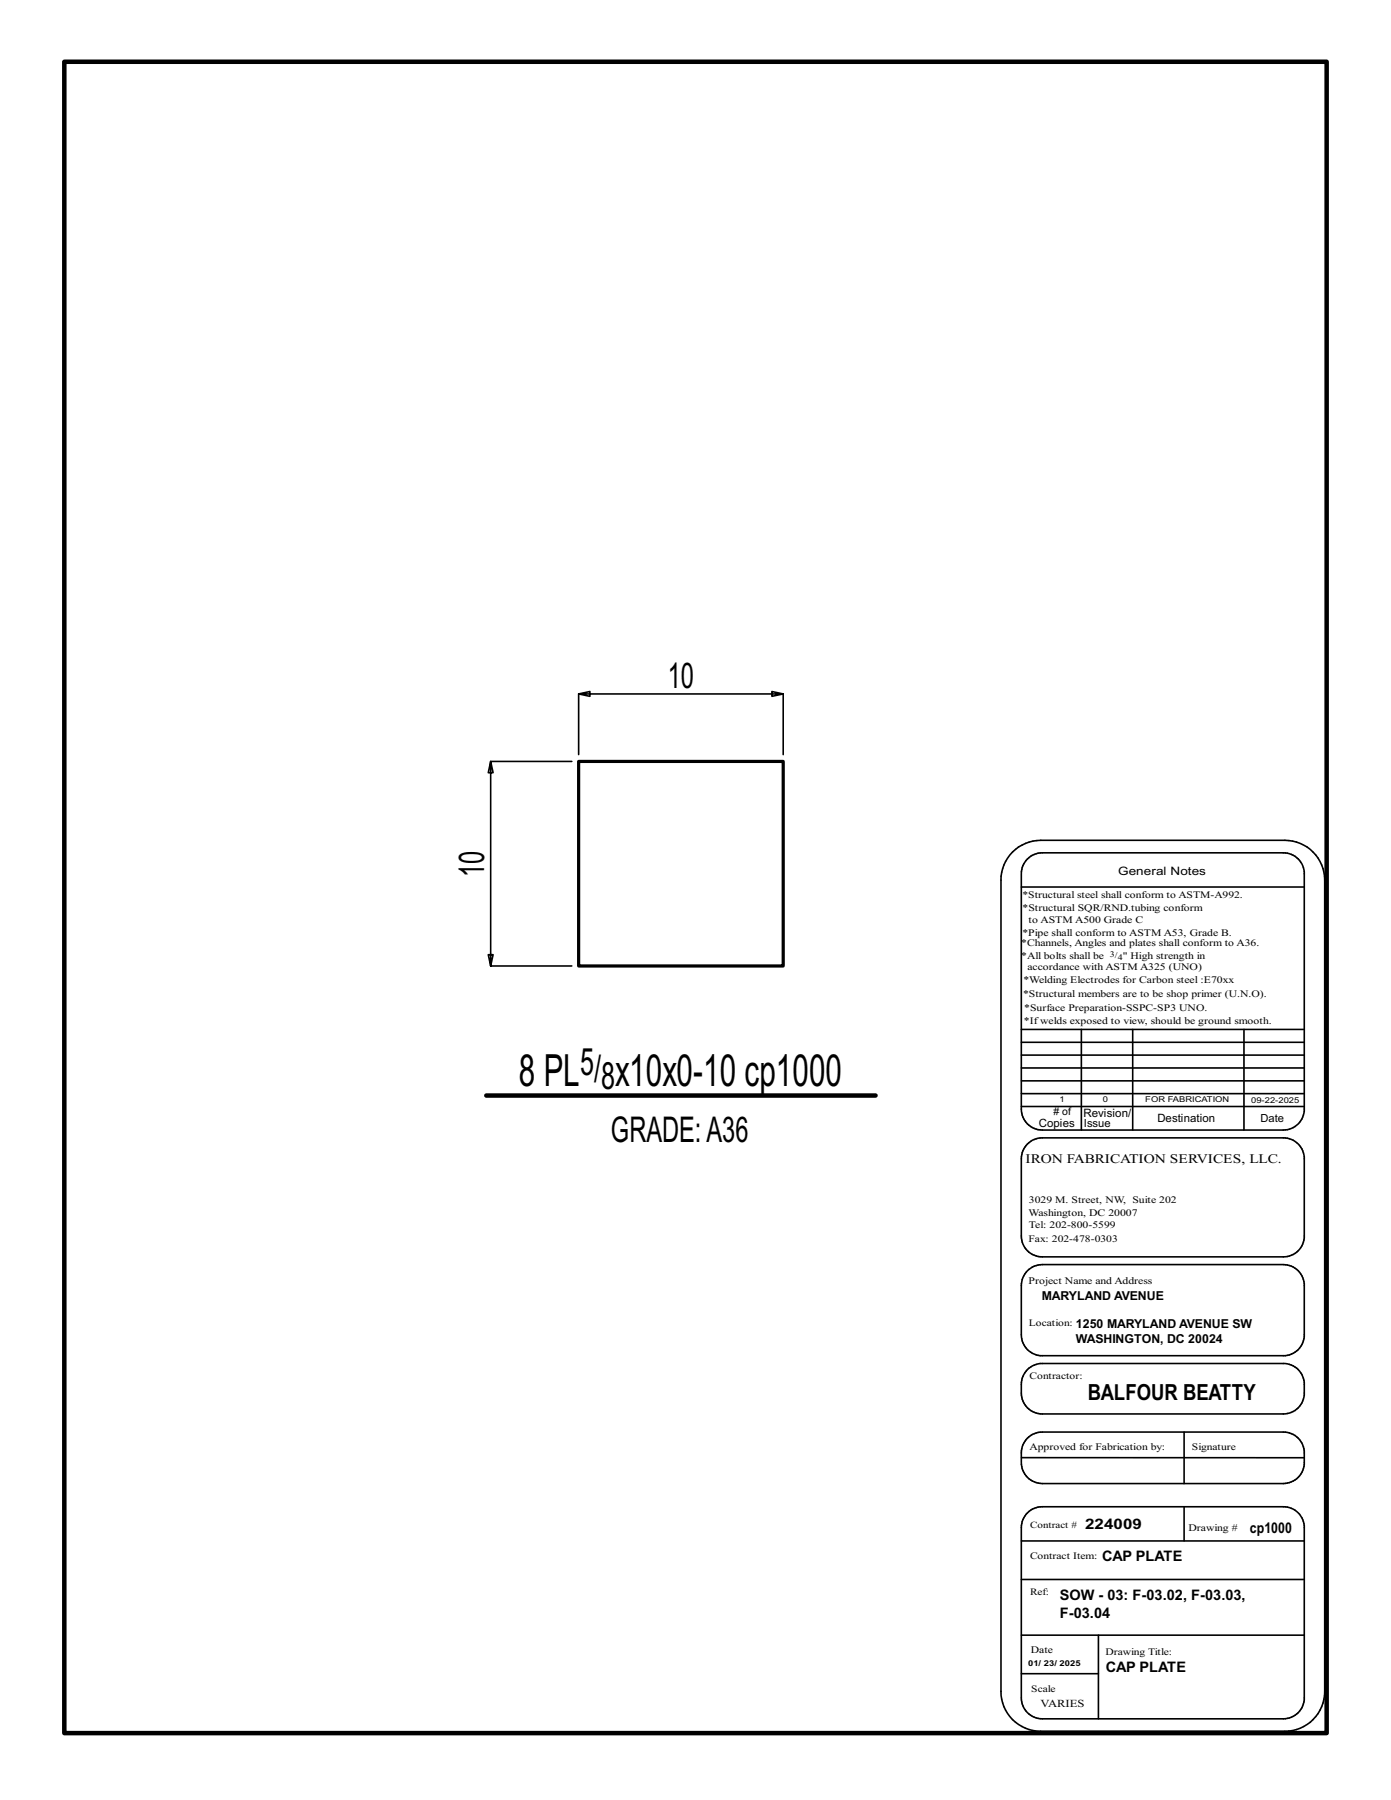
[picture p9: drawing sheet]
<svg xmlns="http://www.w3.org/2000/svg" width="216mm" height="279mm" viewBox="0 0 216 279" stroke-linecap="round" stroke-linejoin="round" font-family="sans-serif">
<defs><g id="words">
<g font-size="6.9">
<text x="80.5" y="168.5">8 PL</text>
<text x="95.5" y="168.5">x10x0-10 cp1000</text>
</g>
<g font-size="5.9">
<text x="90" y="166.9">5/</text>
<text x="93.3" y="169">8</text>
</g>
<g font-size="5.5">
<text x="103.6" y="106.7">10</text>
<text x="75.2" y="136.1" transform="rotate(-90 75.2 136.1)">10</text>
<text x="94.8" y="177.2">GRADE:A36</text>
</g>
<text font-size="3.4" x="168.8" y="217.4">BALFOUR BEATTY</text>
<g font-size="2.3">
<text x="168.4" y="237.3">224009</text>
<text x="194" y="238">cp1000</text>
<text x="171" y="242.3">CAP PLATE</text>
<text x="164.5" y="251.1">F-03.04</text>
<text x="164.5" y="248.4">SOW - 03: F-03.02, F-03.03,</text>
<text x="171.6" y="259.6">CAP PLATE</text>
</g>
<text font-size="2" x="159.2" y="180.5">IRON FABRICATION SERVICES, LLC.</text>
<g font-size="1.9">
<text x="161.7" y="201.8">MARYLAND AVENUE</text>
<text x="167" y="208.5">WASHINGTON, DC 20024</text>
<text x="167" y="206.1">1250 MARYLAND AVENUE SW</text>
</g>
<g font-size="1.8">
<text x="173.6" y="135.8">General Notes</text>
<text x="168.2" y="173.3">Revision/</text>
<text x="161.2" y="174.9">Copies</text>
<text x="179.6" y="174.2">Destination</text>
</g>
<g font-size="1.7">
<text x="168.2" y="174.9">Issue</text>
<text x="195.7" y="174.2">Date</text>
<text x="161.5" y="265">VARIES</text>
</g>
<g font-size="1.6">
<text x="158.7" y="141.5">*Structural SQR/RND.tubing conform</text>
<text x="159.7" y="143.3">to ASTM A500 Grade C</text>
<text x="158.5" y="146.9">*Channels, Angles and plates shall conform to A36.</text>
<text x="158.5" y="148.8">*All bolts shall be</text>
<text x="158.7" y="145.2">*Pipe shall conform to ASTM A53, Grade B.</text>
<text x="174.3" y="148.8">&quot; High strength in</text>
<text x="158.8" y="154.8">*Structural members are to be shop primer (U.N.O).</text>
<text x="158.9" y="152.7">*Welding Electrodes for Carbon steel :E70xx</text>
<text x="159.5" y="150.6">accordance with ASTM A325 (UNO)</text>
<text x="158.9" y="158.9">*Ifwelds exposed to view, should be ground smooth.</text>
<text x="159" y="157">*Surface Preparation-SSPC-SP3 UNO.</text>
<text x="163.5" y="173.1"># of</text>
<text x="159.7" y="188.7">Washington, DC 20007</text>
<text x="159.7" y="190.6">Tel: 202-800-5599</text>
<text x="159.7" y="186.8">3029 M. Street, NW, Suite 202</text>
<text x="159.7" y="199.3">Project Name and Address</text>
<text x="159.8" y="225.1">Approved for Fabrication by:</text>
<text x="184.5" y="237.6">Drawing #</text>
<text x="160" y="256.6">Date</text>
</g>
<g font-size="1.5">
<text x="158.7" y="139.4">*Structural steel shall conform to ASTM-A992.</text>
<text x="159.7" y="192.7">Fax: 202-478-0303</text>
<text x="159.7" y="205.8">Location:</text>
<text x="159.8" y="214">Contractor:</text>
<text x="185" y="225.1">Signature</text>
<text x="159.9" y="237.1">Contract #</text>
<text x="159.9" y="241.9">Contract Item:</text>
<text x="159.9" y="247.6">Ref:</text>
<text x="171.6" y="256.9">Drawing Title:</text>
<text x="160.1" y="262.7">Scale</text>
</g>
<g font-size="1.3">
<text x="172.3" y="148.5">3/</text>
<text x="173.5" y="149">4</text>
</g>
<g font-size="1.2">
<text x="164.5" y="171.1">1</text>
<text x="171.2" y="171.1">0</text>
<text x="177.8" y="171.1">FOR FABRICATION</text>
<text x="194.2" y="171.2">09-22-2025</text>
<text x="159.6" y="258.7">01/ 23/ 2025</text>
</g>
</g></defs>
<g fill="none" stroke="#000" stroke-width=".25">
<path d="M88.8 118.2h-12.6l-.4 1.7h.7l-.3-1.7v31.7l-.4-1.7h.7l-.3 1.7h12.6M89.8 117.1v-9.4l1.8 .4v-.8l-1.8 .4h31.8l-1.8 .4v-.8l1.8 .4v9.4M157.2 132.3a6.3 6.3 0 0 1 4.3-1.9h37.9a6.2 6.2 0 0 1 6.2 6.2v126a6.2 6.2 0 0 1-6.2 6.1h-37.9a6.1 6.1 0 0 1-6.1-6.1v-126a6.1 6.1 0 0 1 1.8-4.3zM158.5 137.7h43.9M159.5 133.3a3.3 3.3 0 0 1 2.3-.9h37.4a3.3 3.3 0 0 1 3.2 2.9v37.2a3.2 3.2 0 0 1-3.2 2.9h-37.4a3.2 3.2 0 0 1-3.3-3.2v-36.6a3.2 3.2 0 0 1 1-2.3zM158.5 159.8h43.9M167.8 159.8v15.6M175.8 159.8v15.6M193.1 159.8v15.6M158.5 165.8h43.9M158.5 167.8h43.9M158.5 163.8h43.9"/>
<path d="M158.5 161.8h43.9M158.5 171.8h43.9M158.5 169.8h43.9M159.5 177.6a3.3 3.3 0 0 1 2.3-1h37.4a3.3 3.3 0 0 1 3.2 3v12.6a3.3 3.3 0 0 1-3.2 2.9h-37.4a3.2 3.2 0 0 1-3.3-3.2v-12a3.2 3.2 0 0 1 1-2.3zM159.5 197.2l1-.7 1.3-.2h37.4a3.3 3.3 0 0 1 3.2 2.9v8.3a3.2 3.2 0 0 1-2.9 2.9h-38.1a3.3 3.3 0 0 1-2.9-3.2v-8l.3-.9zM159.5 212.6l.7-.6 1.2-.4h37.8a3.2 3.2 0 0 1 3.2 3v2a3.3 3.3 0 0 1-3.2 2.9h-37.4a3.2 3.2 0 0 1-3.3-3.3v-1.3a3.3 3.3 0 0 1 1-2.3zM158.5 239.2h43.9M158.5 226.3h43.9M159.5 234.8a3.3 3.3 0 0 1 2.3-.9h37.4a3.3 3.3 0 0 1 3.2 2.9v27.1a3.3 3.3 0 0 1-3.2 2.9h-37.4a3.2 3.2 0 0 1-3.3-3.2v-26.5a3.2 3.2 0 0 1 1-2.3zM159.5 223.2a3.3 3.3 0 0 1 2.3-.9h37.4a3.3 3.3 0 0 1 3.2 2.9v2.1a3.3 3.3 0 0 1-3.2 3h-37.4a3.3 3.3 0 0 1-3.3-3.3v-1.5a3.2 3.2 0 0 1 1-2.3zM183.8 222.3v8M183.8 233.9v5.3"/>
<path d="M158.5 245.2h43.9M158.5 259.8h12M158.5 253.8h43.9M170.5 253.8v13"/>
</g>
<path d="M10 9.6h195.9v259.4h-195.9zM75.5 170.1h60.4" fill="none" stroke="#000" stroke-width=".7"/>
<path d="M89.8 118.2h31.8v31.7h-31.8z" fill="none" stroke="#000" stroke-width=".5"/>
<use href="#words"/>
</svg>
